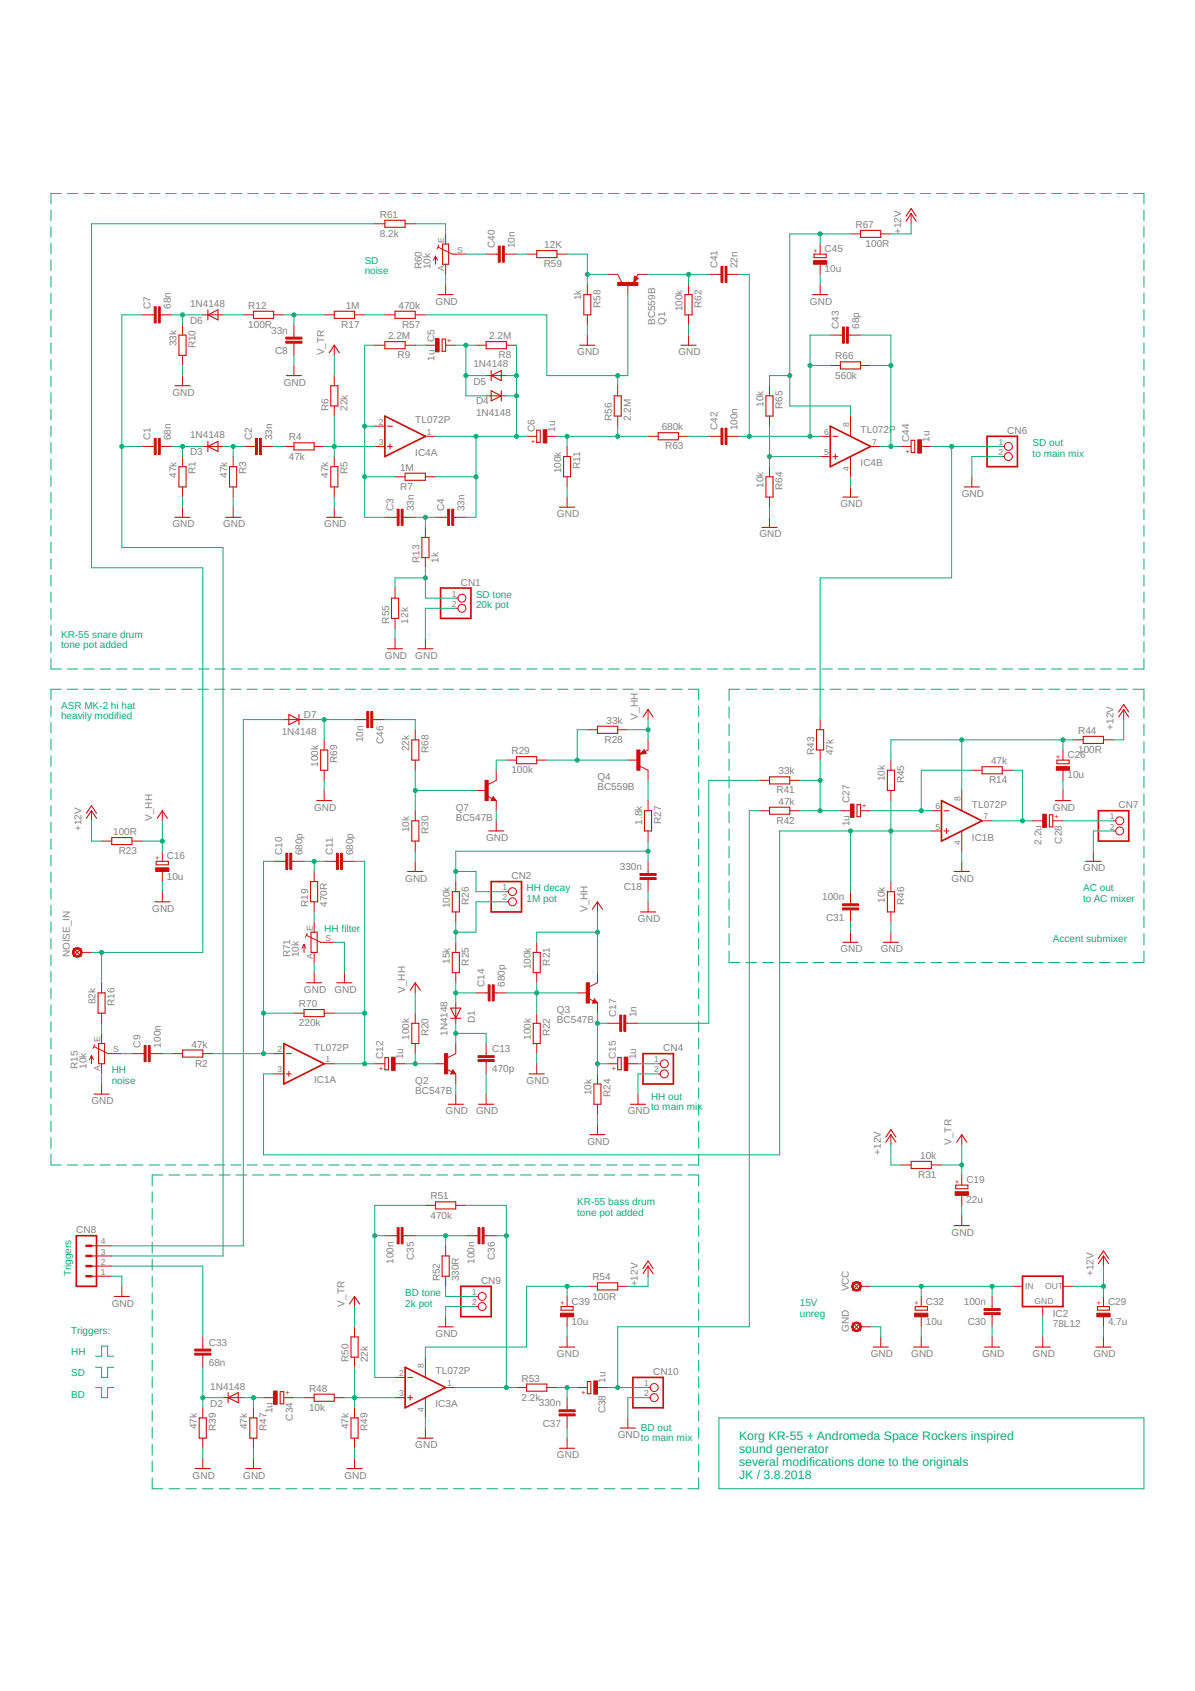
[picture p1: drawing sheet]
<svg xmlns="http://www.w3.org/2000/svg" width="210mm" height="297mm" viewBox="0 0 210 297" stroke-linecap="round" stroke-linejoin="round" font-family="sans-serif">
<defs><g id="words">
<g font-size="2.2" fill="#0dab76">
<text x="129.8" y="252.9">Korg KR-55 + Andromeda Space Rockers inspired</text>
<text x="129.8" y="255.2">sound generator</text>
<text x="129.8" y="257.5">several modifications done to the originals</text>
<text x="129.8" y="259.7">JK / 3.8.2018</text>
</g>
<g font-size="1.8" fill="#808080">
<text x="66.7" y="41.6">8.2k</text>
<text x="66.7" y="38.3">R61</text>
<text x="150.3" y="40">R67</text>
<text x="158.3" y="41.1" transform="rotate(-90 158.3 41.1)">+12V</text>
<text x="74.1" y="47.3" transform="rotate(-90 74.1 47.3)">R60</text>
<text x="75.6" y="47.3" transform="rotate(-90 75.6 47.3)">10k</text>
<text x="86.9" y="43.6" transform="rotate(-90 86.9 43.6)">C40</text>
<text x="90.5" y="43.6" transform="rotate(-90 90.5 43.6)">10n</text>
<text x="95.5" y="46.9">R59</text>
<text x="95.6" y="43.6">12K</text>
<text x="126" y="47.1" transform="rotate(-90 126 47.1)">C41</text>
<text x="129.6" y="47.1" transform="rotate(-90 129.6 47.1)">22n</text>
<text x="144.9" y="47.9">10u</text>
<text x="144.9" y="44.3">C45</text>
<text x="152.1" y="43.4">100R</text>
<text x="33.4" y="53.9">1N4148</text>
<text x="76.5" y="53.5">GND</text>
<text x="102.1" y="52.7" transform="rotate(-90 102.1 52.7)">1k</text>
<text x="142.3" y="53.5">GND</text>
<text x="26.5" y="54.2" transform="rotate(-90 26.5 54.2)">C7</text>
<text x="30" y="54.2" transform="rotate(-90 30 54.2)">68n</text>
<text x="33.4" y="56.9">D6</text>
<text x="43.6" y="57.6">100R</text>
<text x="43.6" y="54.3">R12</text>
<text x="47.6" y="58.6">33n</text>
<text x="60" y="57.6">R17</text>
<text x="60.7" y="54.2">1M</text>
<text x="68.2" y="59.6">2.2M</text>
<text x="70" y="54.2">470k</text>
<text x="70.6" y="57.6">R57</text>
<text x="85.9" y="59.6">2.2M</text>
<text x="105.5" y="54.1" transform="rotate(-90 105.5 54.1)">R58</text>
<text x="115.1" y="57.1" transform="rotate(-90 115.1 57.1)">BC559B</text>
<text x="116.9" y="57.1" transform="rotate(-90 116.9 57.1)">Q1</text>
<text x="119.9" y="54.7" transform="rotate(-90 119.9 54.7)">100k</text>
<text x="123.2" y="54.1" transform="rotate(-90 123.2 54.1)">R62</text>
<text x="147.3" y="57.8" transform="rotate(-90 147.3 57.8)">C43</text>
<text x="150.9" y="57.8" transform="rotate(-90 150.9 57.8)">68p</text>
<text x="31" y="60.8" transform="rotate(-90 31 60.8)">33k</text>
<text x="34.4" y="61.2" transform="rotate(-90 34.4 61.2)">R10</text>
<text x="48.3" y="62.2">C8</text>
<text x="56.9" y="62.4" transform="rotate(-90 56.9 62.4)">V_TR</text>
<text x="69.8" y="62.9">R9</text>
<text x="76.3" y="63.4" transform="rotate(-90 76.3 63.4)">1u</text>
<text x="76.3" y="60.1" transform="rotate(-90 76.3 60.1)">C5</text>
<text x="83.2" y="64.5">1N4148</text>
<text x="87.6" y="62.9">R8</text>
<text x="101.4" y="62.4">GND</text>
<text x="119.2" y="62.4">GND</text>
<text x="146.7" y="63.1">R66</text>
<text x="30.3" y="69.5">GND</text>
<text x="49.8" y="67.7">GND</text>
<text x="83.1" y="67.6">D5</text>
<text x="83.6" y="71">D4</text>
<text x="134.1" y="71.5" transform="rotate(-90 134.1 71.5)">10k</text>
<text x="137.5" y="71.9" transform="rotate(-90 137.5 71.9)">R65</text>
<text x="146.7" y="66.5">560k</text>
<text x="26.5" y="77.3" transform="rotate(-90 26.5 77.3)">C1</text>
<text x="30" y="77.3" transform="rotate(-90 30 77.3)">68n</text>
<text x="33.4" y="77">1N4148</text>
<text x="44.2" y="77.3" transform="rotate(-90 44.2 77.3)">C2</text>
<text x="47.8" y="77.3" transform="rotate(-90 47.8 77.3)">33n</text>
<text x="50.7" y="77.4">R4</text>
<text x="57.7" y="72.2" transform="rotate(-90 57.7 72.2)">R6</text>
<text x="61" y="72.2" transform="rotate(-90 61 72.2)">22k</text>
<text x="72.9" y="74.3">TL072P</text>
<text x="83.6" y="73.1">1N4148</text>
<text x="93.9" y="75.8" transform="rotate(-90 93.9 75.8)">C6</text>
<text x="97.5" y="75.8" transform="rotate(-90 97.5 75.8)">1u</text>
<text x="107.5" y="74" transform="rotate(-90 107.5 74)">R56</text>
<text x="110.8" y="74" transform="rotate(-90 110.8 74)">2.2M</text>
<text x="116.2" y="75.6">680k</text>
<text x="126" y="75.6" transform="rotate(-90 126 75.6)">C42</text>
<text x="129.6" y="75.6" transform="rotate(-90 129.6 75.6)">100n</text>
<text x="151.2" y="76.1">TL072P</text>
<text x="159.7" y="77.6" transform="rotate(-90 159.7 77.6)">C44</text>
<text x="163.3" y="77.6" transform="rotate(-90 163.3 77.6)">1u</text>
<text x="176.9" y="76.2">CN6</text>
<text x="31" y="83.9" transform="rotate(-90 31 83.9)">47k</text>
<text x="33.4" y="80">D3</text>
<text x="34.4" y="83.3" transform="rotate(-90 34.4 83.3)">R1</text>
<text x="39.9" y="83.9" transform="rotate(-90 39.9 83.9)">47k</text>
<text x="43.2" y="83.3" transform="rotate(-90 43.2 83.3)">R3</text>
<text x="50.7" y="80.7">47k</text>
<text x="57.7" y="83.9" transform="rotate(-90 57.7 83.9)">47k</text>
<text x="61" y="83.3" transform="rotate(-90 61 83.3)">R5</text>
<text x="70.3" y="82.7">1M</text>
<text x="72.9" y="80.1">IC4A</text>
<text x="98.5" y="83.1" transform="rotate(-90 98.5 83.1)">100k</text>
<text x="101.9" y="82.4" transform="rotate(-90 101.9 82.4)">R11</text>
<text x="116.8" y="78.9">R63</text>
<text x="151.2" y="81.9">IC4B</text>
<text x="69.1" y="89.8" transform="rotate(-90 69.1 89.8)">C3</text>
<text x="70.3" y="86">R7</text>
<text x="72.7" y="89.8" transform="rotate(-90 72.7 89.8)">33n</text>
<text x="78" y="89.8" transform="rotate(-90 78 89.8)">C4</text>
<text x="81.6" y="89.8" transform="rotate(-90 81.6 89.8)">33n</text>
<text x="134.1" y="85.7" transform="rotate(-90 134.1 85.7)">10k</text>
<text x="137.5" y="86.1" transform="rotate(-90 137.5 86.1)">R64</text>
<text x="147.6" y="89.1">GND</text>
<text x="168.9" y="87.3">GND</text>
<text x="30.3" y="92.6">GND</text>
<text x="39.2" y="92.6">GND</text>
<text x="56.9" y="92.6">GND</text>
<text x="97.8" y="90.9">GND</text>
<text x="133.4" y="94.4">GND</text>
<text x="73.7" y="98.9" transform="rotate(-90 73.7 98.9)">R13</text>
<text x="77" y="98.9" transform="rotate(-90 77 98.9)">1k</text>
<text x="80.9" y="102.9">CN1</text>
<text x="68.3" y="109.5" transform="rotate(-90 68.3 109.5)">R55</text>
<text x="71.7" y="109.5" transform="rotate(-90 71.7 109.5)">12k</text>
<text x="67.6" y="115.7">GND</text>
<text x="72.9" y="115.7">GND</text>
<text x="49.5" y="129.1">1N4148</text>
<text x="53.4" y="126.1">D7</text>
<text x="63.8" y="130.4" transform="rotate(-90 63.8 130.4)">10n</text>
<text x="67.4" y="130.7" transform="rotate(-90 67.4 130.7)">C46</text>
<text x="71.9" y="131.9" transform="rotate(-90 71.9 131.9)">22k</text>
<text x="106.2" y="130.5">R28</text>
<text x="106.5" y="127.1">33k</text>
<text x="112.1" y="126.4" transform="rotate(-90 112.1 126.4)">V_HH</text>
<text x="189.4" y="128.9">R44</text>
<text x="195.6" y="128.2" transform="rotate(-90 195.6 128.2)">+12V</text>
<text x="55.9" y="134.7" transform="rotate(-90 55.9 134.7)">100k</text>
<text x="59.2" y="134.1" transform="rotate(-90 59.2 134.1)">R69</text>
<text x="75.2" y="132.3" transform="rotate(-90 75.2 132.3)">R68</text>
<text x="89.8" y="135.8">100k</text>
<text x="89.8" y="132.5">R29</text>
<text x="104.9" y="137.1">Q4</text>
<text x="136.7" y="136">33k</text>
<text x="143" y="132.6" transform="rotate(-90 143 132.6)">R43</text>
<text x="146.4" y="132.6" transform="rotate(-90 146.4 132.6)">47k</text>
<text x="155.4" y="137.3" transform="rotate(-90 155.4 137.3)">10k</text>
<text x="158.8" y="137.6" transform="rotate(-90 158.8 137.6)">R45</text>
<text x="173.7" y="137.6">R14</text>
<text x="174.1" y="134.2">47k</text>
<text x="187.5" y="136.7">10u</text>
<text x="187.5" y="133.2">C26</text>
<text x="189.4" y="132.3">100R</text>
<text x="55.2" y="142.4">GND</text>
<text x="80.1" y="142.4">Q7</text>
<text x="104.9" y="138.9">BC559B</text>
<text x="136.4" y="139.4">R41</text>
<text x="136.7" y="141.3">47k</text>
<text x="149.2" y="141.1" transform="rotate(-90 149.2 141.1)">C27</text>
<text x="170.7" y="141.9">TL072P</text>
<text x="184.9" y="142.4">GND</text>
<text x="196.5" y="142">CN7</text>
<text x="14.3" y="146" transform="rotate(-90 14.3 146)">+12V</text>
<text x="19.9" y="146.7">100R</text>
<text x="26.7" y="144.2" transform="rotate(-90 26.7 144.2)">V_HH</text>
<text x="71.9" y="146.2" transform="rotate(-90 71.9 146.2)">10k</text>
<text x="75.2" y="146.5" transform="rotate(-90 75.2 146.5)">R30</text>
<text x="80.1" y="144.2">BC547B</text>
<text x="85.4" y="147.7">GND</text>
<text x="112.8" y="144.9" transform="rotate(-90 112.8 144.9)">1.8k</text>
<text x="116.1" y="144.7" transform="rotate(-90 116.1 144.7)">R27</text>
<text x="136.4" y="144.7">R42</text>
<text x="149.2" y="145.2" transform="rotate(-90 149.2 145.2)">1u</text>
<text x="170.7" y="147.7">IC1B</text>
<text x="183" y="148.4" transform="rotate(-90 183 148.4)">2.2u</text>
<text x="186.5" y="148.2" transform="rotate(-90 186.5 148.2)">C28</text>
<text x="20.8" y="150">R23</text>
<text x="29.3" y="154.5">10u</text>
<text x="29.3" y="151">C16</text>
<text x="49.6" y="150.2" transform="rotate(-90 49.6 150.2)">C10</text>
<text x="53.1" y="150.2" transform="rotate(-90 53.1 150.2)">680p</text>
<text x="58.5" y="150.2" transform="rotate(-90 58.5 150.2)">C11</text>
<text x="62" y="150.2" transform="rotate(-90 62 150.2)">680p</text>
<text x="71.2" y="154.9">GND</text>
<text x="89.8" y="154.4">CN2</text>
<text x="108.9" y="152.8">330n</text>
<text x="167.2" y="154.9">GND</text>
<text x="190.3" y="153.1">GND</text>
<text x="26.7" y="160.2">GND</text>
<text x="54.1" y="159.3" transform="rotate(-90 54.1 159.3)">R19</text>
<text x="57.5" y="159.3" transform="rotate(-90 57.5 159.3)">470R</text>
<text x="79" y="159.6" transform="rotate(-90 79 159.6)">100k</text>
<text x="82.4" y="159" transform="rotate(-90 82.4 159)">R26</text>
<text x="103.2" y="160.2" transform="rotate(-90 103.2 160.2)">V_HH</text>
<text x="109.5" y="156.4">C18</text>
<text x="112.1" y="162">GND</text>
<text x="144.4" y="158.1">100n</text>
<text x="145.1" y="161.7">C31</text>
<text x="155.4" y="158.6" transform="rotate(-90 155.4 158.6)">10k</text>
<text x="158.8" y="159" transform="rotate(-90 158.8 159)">R46</text>
<text x="147.6" y="167.3">GND</text>
<text x="154.7" y="167.3">GND</text>
<text x="12.2" y="168.2" transform="rotate(-90 12.2 168.2)">NOISE_IN</text>
<text x="51" y="168.2" transform="rotate(-90 51 168.2)">R71</text>
<text x="52.5" y="168.2" transform="rotate(-90 52.5 168.2)">10k</text>
<text x="79" y="169.3" transform="rotate(-90 79 169.3)">15k</text>
<text x="82.4" y="169.6" transform="rotate(-90 82.4 169.6)">R25</text>
<text x="85.1" y="173.3" transform="rotate(-90 85.1 173.3)">C14</text>
<text x="88.7" y="173.3" transform="rotate(-90 88.7 173.3)">680p</text>
<text x="93.2" y="170.2" transform="rotate(-90 93.2 170.2)">100k</text>
<text x="96.6" y="169.6" transform="rotate(-90 96.6 169.6)">R21</text>
<text x="16.8" y="176.4" transform="rotate(-90 16.8 176.4)">82k</text>
<text x="20.1" y="176.7" transform="rotate(-90 20.1 176.7)">R16</text>
<text x="52.5" y="176.9">R70</text>
<text x="53.4" y="174.4">GND</text>
<text x="58.7" y="174.4">GND</text>
<text x="71.2" y="174.4" transform="rotate(-90 71.2 174.4)">V_HH</text>
<text x="83.4" y="179.7" transform="rotate(-90 83.4 179.7)">D1</text>
<text x="97.8" y="179.7">BC547B</text>
<text x="97.8" y="178">Q3</text>
<text x="108.2" y="178.7" transform="rotate(-90 108.2 178.7)">C17</text>
<text x="111.8" y="178.7" transform="rotate(-90 111.8 178.7)">1n</text>
<text x="24.7" y="184" transform="rotate(-90 24.7 184)">C9</text>
<text x="28.2" y="184" transform="rotate(-90 28.2 184)">100n</text>
<text x="33.6" y="184">47k</text>
<text x="52.5" y="180.3">220k</text>
<text x="55.2" y="184.5">TL072P</text>
<text x="71.9" y="182.7" transform="rotate(-90 71.9 182.7)">100k</text>
<text x="75.2" y="182.1" transform="rotate(-90 75.2 182.1)">R20</text>
<text x="78.6" y="182" transform="rotate(-90 78.6 182)">1N4148</text>
<text x="86.5" y="184.8">C13</text>
<text x="93.2" y="182.7" transform="rotate(-90 93.2 182.7)">100k</text>
<text x="96.6" y="182.1" transform="rotate(-90 96.6 182.1)">R22</text>
<text x="116.5" y="184.6">CN4</text>
<text x="13.7" y="187.7" transform="rotate(-90 13.7 187.7)">R15</text>
<text x="15.2" y="187.7" transform="rotate(-90 15.2 187.7)">10k</text>
<text x="34.3" y="187.4">R2</text>
<text x="55.2" y="190.3">IC1A</text>
<text x="67.3" y="186.1" transform="rotate(-90 67.3 186.1)">C12</text>
<text x="70.8" y="186.1" transform="rotate(-90 70.8 186.1)">1u</text>
<text x="72.9" y="190.4">Q2</text>
<text x="86.5" y="188.4">470p</text>
<text x="92.5" y="190.4">GND</text>
<text x="108.2" y="186.1" transform="rotate(-90 108.2 186.1)">C15</text>
<text x="111.7" y="186.1" transform="rotate(-90 111.7 186.1)">1u</text>
<text x="16.1" y="194">GND</text>
<text x="72.9" y="192.2">BC547B</text>
<text x="78.3" y="195.7">GND</text>
<text x="83.6" y="195.7">GND</text>
<text x="103.9" y="192.4" transform="rotate(-90 103.9 192.4)">10k</text>
<text x="107.2" y="192.7" transform="rotate(-90 107.2 192.7)">R24</text>
<text x="110.3" y="195.7">GND</text>
<text x="103.2" y="201.1">GND</text>
<text x="154.7" y="202.9" transform="rotate(-90 154.7 202.9)">+12V</text>
<text x="161.6" y="203.6">10k</text>
<text x="167.2" y="201.1" transform="rotate(-90 167.2 201.1)">V_TR</text>
<text x="161.3" y="206.9">R31</text>
<text x="169.7" y="207.8">C19</text>
<text x="75.6" y="214.1">470k</text>
<text x="75.6" y="210.7">R51</text>
<text x="169.7" y="211.4">22u</text>
<text x="13.4" y="216.5">CN8</text>
<text x="72.7" y="221.4" transform="rotate(-90 72.7 221.4)">C35</text>
<text x="86.9" y="221.4" transform="rotate(-90 86.9 221.4)">C36</text>
<text x="167.2" y="217.1">GND</text>
<text x="69.1" y="222" transform="rotate(-90 69.1 222)">100n</text>
<text x="77.2" y="225.1" transform="rotate(-90 77.2 225.1)">R52</text>
<text x="80.6" y="225.1" transform="rotate(-90 80.6 225.1)">330R</text>
<text x="83.4" y="222" transform="rotate(-90 83.4 222)">100n</text>
<text x="84.5" y="225.5">CN9</text>
<text x="104.1" y="224.9">R54</text>
<text x="112.1" y="226" transform="rotate(-90 112.1 226)">+12V</text>
<text x="149.1" y="226.8" transform="rotate(-90 149.1 226.8)">VCC</text>
<text x="192" y="224.2" transform="rotate(-90 192 224.2)">+12V</text>
<text x="19.6" y="229.5">GND</text>
<text x="60.5" y="229.5" transform="rotate(-90 60.5 229.5)">V_TR</text>
<text x="100.4" y="232.7">10u</text>
<text x="100.4" y="229.2">C39</text>
<text x="104.1" y="228.3">100R</text>
<text x="149.1" y="234" transform="rotate(-90 149.1 234)">GND</text>
<text x="162.6" y="232.7">10u</text>
<text x="162.6" y="229.2">C32</text>
<text x="169.3" y="229.3">100n</text>
<text x="170" y="232.8">C30</text>
<text x="184.9" y="233.1">78L12</text>
<text x="184.9" y="231.3">IC2</text>
<text x="194.6" y="232.7">4.7u</text>
<text x="194.6" y="229.2">C29</text>
<text x="36.7" y="239.9">68n</text>
<text x="36.7" y="236.4">C33</text>
<text x="61.2" y="239.3" transform="rotate(-90 61.2 239.3)">R50</text>
<text x="64.6" y="239.3" transform="rotate(-90 64.6 239.3)">22k</text>
<text x="76.5" y="234.8">GND</text>
<text x="97.8" y="238.4">GND</text>
<text x="152.9" y="238.4">GND</text>
<text x="160" y="238.4">GND</text>
<text x="172.5" y="238.4">GND</text>
<text x="181.4" y="238.4">GND</text>
<text x="192" y="238.4">GND</text>
<text x="36.9" y="244.1">1N4148</text>
<text x="54.3" y="244.5">R48</text>
<text x="76.5" y="241.4">TL072P</text>
<text x="91.6" y="242.7">R53</text>
<text x="106.4" y="242.9" transform="rotate(-90 106.4 242.9)">1u</text>
<text x="114.7" y="241.5">CN10</text>
<text x="34.6" y="251" transform="rotate(-90 34.6 251)">47k</text>
<text x="36.9" y="247.1">D2</text>
<text x="37.9" y="251.4" transform="rotate(-90 37.9 251.4)">R39</text>
<text x="43.4" y="251" transform="rotate(-90 43.4 251)">47k</text>
<text x="46.8" y="251.4" transform="rotate(-90 46.8 251.4)">R47</text>
<text x="47.9" y="248.3" transform="rotate(-90 47.9 248.3)">1u</text>
<text x="51.4" y="249.5" transform="rotate(-90 51.4 249.5)">C34</text>
<text x="54.3" y="247.8">10k</text>
<text x="61.2" y="251" transform="rotate(-90 61.2 251)">47k</text>
<text x="64.6" y="251.4" transform="rotate(-90 64.6 251.4)">R49</text>
<text x="76.5" y="247.2">IC3A</text>
<text x="91.6" y="246">2.2k</text>
<text x="94.6" y="247">330n</text>
<text x="95.3" y="250.6">C37</text>
<text x="106.4" y="248.3" transform="rotate(-90 106.4 248.3)">C38</text>
<text x="72.9" y="254.4">GND</text>
<text x="97.8" y="256.2">GND</text>
<text x="108.5" y="252.6">GND</text>
<text x="33.8" y="259.7">GND</text>
<text x="42.7" y="259.7">GND</text>
<text x="60.5" y="259.7">GND</text>
</g>
<g font-size="1.8" fill="#0dab76">
<text x="64.1" y="46.3">SD</text>
<text x="64.1" y="48.2">noise</text>
<text x="181.4" y="78.3">SD out</text>
<text x="181.4" y="80.2">to main mix</text>
<text x="83.6" y="105">SD tone</text>
<text x="83.6" y="106.9">20k pot</text>
<text x="10.7" y="112">KR-55 snare drum</text>
<text x="10.7" y="113.9">tone pot added</text>
<text x="10.7" y="124.5">ASR MK-2 hi hat</text>
<text x="10.7" y="126.3">heavily modified</text>
<text x="92.5" y="156.5">HH decay</text>
<text x="92.5" y="158.4">1M pot</text>
<text x="190.3" y="156.5">AC out</text>
<text x="190.3" y="158.4">to AC mixer</text>
<text x="56.9" y="163.7">HH filter</text>
<text x="184.9" y="165.5">Accent submixer</text>
<text x="19.6" y="188.5">HH</text>
<text x="19.6" y="190.4">noise</text>
<text x="114.4" y="193.2">HH out</text>
<text x="114.4" y="195">to main mix</text>
<text x="101.4" y="211.7">KR-55 bass drum</text>
<text x="101.4" y="213.5">tone pot added</text>
<text x="12.5" y="224.2" transform="rotate(-90 12.5 224.2)">Triggers</text>
<text x="71.2" y="227.7">BD tone</text>
<text x="71.2" y="229.5">2k pot</text>
<text x="140.5" y="229.4">15V</text>
<text x="140.5" y="231.3">unreg</text>
<text x="12.5" y="234.3">Triggers:</text>
<text x="12.5" y="238.1">HH</text>
<text x="12.5" y="241.8">SD</text>
<text x="12.5" y="245.5">BD</text>
<text x="112.6" y="251.3">BD out</text>
<text x="112.6" y="253.2">to main mix</text>
</g>
<g font-size="1.5" fill="#808080">
<text x="78" y="47.7" transform="rotate(-90 78 47.7)">A</text>
<text x="78" y="42.6" transform="rotate(-90 78 42.6)">E</text>
<text x="80.3" y="44.4">S</text>
<text x="66.5" y="74.6">2</text>
<text x="75" y="76.4">1</text>
<text x="144.8" y="76.4">6</text>
<text x="149.1" y="75" transform="rotate(-90 149.1 75)">8</text>
<text x="66.5" y="78.2">3</text>
<text x="144.8" y="79.9">5</text>
<text x="149.1" y="82.7" transform="rotate(-90 149.1 82.7)">4</text>
<text x="153.2" y="78.2">7</text>
<text x="175.4" y="78.2">1</text>
<text x="175.4" y="79.9">2</text>
<text x="79.4" y="104.8">1</text>
<text x="79.4" y="106.6">2</text>
<text x="164.3" y="142.2">6</text>
<text x="168.7" y="140.8" transform="rotate(-90 168.7 140.8)">8</text>
<text x="172.7" y="143.9">7</text>
<text x="194.9" y="143.9">1</text>
<text x="164.3" y="145.7">5</text>
<text x="168.7" y="148.4" transform="rotate(-90 168.7 148.4)">4</text>
<text x="194.9" y="145.7">2</text>
<text x="88.3" y="156.4">1</text>
<text x="88.3" y="158.2">2</text>
<text x="54.9" y="163.5" transform="rotate(-90 54.9 163.5)">E</text>
<text x="57.2" y="165.3">S</text>
<text x="54.9" y="168.5" transform="rotate(-90 54.9 168.5)">A</text>
<text x="17.6" y="183" transform="rotate(-90 17.6 183)">E</text>
<text x="19.9" y="184.8">S</text>
<text x="48.8" y="184.8">2</text>
<text x="17.6" y="188.1" transform="rotate(-90 17.6 188.1)">A</text>
<text x="48.8" y="188.4">3</text>
<text x="57.2" y="186.6">1</text>
<text x="114.9" y="186.6">1</text>
<text x="114.9" y="188.4">2</text>
<text x="17.7" y="220.4">3</text>
<text x="17.7" y="218.6">4</text>
<text x="17.7" y="223.9">1</text>
<text x="17.7" y="222.2">2</text>
<text x="82.9" y="227.5">1</text>
<text x="180" y="226.4">IN</text>
<text x="183.6" y="226.4">OUT</text>
<text x="82.9" y="229.3">2</text>
<text x="181.7" y="229">GND</text>
<text x="70.1" y="241.7">2</text>
<text x="70.1" y="245.3">3</text>
<text x="74.5" y="240.3" transform="rotate(-90 74.5 240.3)">8</text>
<text x="78.5" y="243.5">1</text>
<text x="113.1" y="243.5">1</text>
<text x="113.1" y="245.3">2</text>
<text x="74.5" y="248" transform="rotate(-90 74.5 248)">4</text>
</g>
<g font-size="1.2" fill="#c90d0c">
<text x="143.6" y="44.4" transform="rotate(-90 143.6 44.4)">+</text>
<text x="78.6" y="60.2">+</text>
<text x="93.3" y="77.9">+</text>
<text x="159" y="79.7">+</text>
<text x="186.3" y="133.2" transform="rotate(-90 186.3 133.2)">+</text>
<text x="151.4" y="142">+</text>
<text x="185.2" y="143.8">+</text>
<text x="28.1" y="151" transform="rotate(-90 28.1 151)">+</text>
<text x="66.6" y="188.2">+</text>
<text x="107.5" y="188.2">+</text>
<text x="168.5" y="207.9" transform="rotate(-90 168.5 207.9)">+</text>
<text x="99.2" y="229.2" transform="rotate(-90 99.2 229.2)">+</text>
<text x="161.4" y="229.2" transform="rotate(-90 161.4 229.2)">+</text>
<text x="193.4" y="229.2" transform="rotate(-90 193.4 229.2)">+</text>
<text x="50.1" y="245.1">+</text>
<text x="102.2" y="245">+</text>
</g>
</g></defs>
<g fill="none" stroke="#c90d0c" stroke-width=".19">
<path d="M67.6 38.7h3.6v1.2h-3.6zM159.2 38.9l.8-1.4 .9 1.4M159.2 38l.8-1.4 .9 1.4M31.4 58.9h1.3v3.5h-1.3zM36.5 54.4v1.8M36.5 55.3l1.8-.9v1.8zM44.5 54.7h3.6v1.2h-3.6zM58.7 54.7h3.6v1.2h-3.6zM69.4 54.7h3.5v1.2h-3.5zM76.9 51.8h2.7M77.7 59.6h.6v2.1h-.6zM77.7 42.9h1.1v3.5h-1.1z"/>
<path d="M94.3 44h3.5v1.3h-3.5zM102.6 51.8h1.2v3.5h-1.2zM111.5 48.6l.5 .3-.6 .5 .1-.7 .3 .2-.2 .3v-.3M120.3 51.8h1.3v3.5h-1.3zM142.7 51.8h2.7M143 44.6h2.1v.7h-2.1zM151.2 40.5h3.5v1.2h-3.5zM30.7 67.8h2.7M36.5 78.4l1.8-.9v1.8zM36.5 77.5v1.8M50.3 66h2.7M51.6 77.8h3.6v1.2h-3.6z"/>
<path d="M57.8 62l.9-1.4 .9 1.4M58.1 67.8h1.3v3.5h-1.3zM67.6 60h3.6v1.3h-3.6zM85.4 60h3.5v1.3h-3.5zM86.3 68.6l1.8 .9-1.8 .9zM86.3 66l1.8-.9v1.8zM86.3 65.1v1.8M88.1 68.6v1.8M94.3 75.6h.6v2.1h-.6zM101.8 60.6h2.7M107.9 69.5h1.2v3.6h-1.2zM115.6 76h3.6v1.3h-3.6z"/>
<path d="M119.6 60.6h2.7M134.5 69.5h1.3v3.6h-1.3zM147.6 63.6h3.6v1.2h-3.6zM160 77.3h.7v2.2h-.7zM30.7 90.9h2.7M31.4 82h1.3v3.5h-1.3zM39.6 90.9h2.7M40.3 82h1.3v3.5h-1.3zM57.4 90.9h2.6M58.1 82h1.3v3.5h-1.3zM71.2 83.1h3.5v1.3h-3.5zM74.1 94.4h1.3v3.6h-1.3z"/>
<path d="M98.3 89.1h2.6M99 80.2h1.2v3.6h-1.2zM133.8 92.6h2.7M134.5 83.8h1.3v3.5h-1.3zM148.1 87.3h2.6M169.4 85.5h2.6M68.1 114h2.6M68.8 105.1h1.2v3.5h-1.2zM73.4 114h2.7M50.7 125.5l1.8 .9-1.8 .9zM52.5 125.5v1.8M56.3 131.7h1.3v3.6h-1.3z"/>
<path d="M72.3 130h1.3v3.5h-1.3zM90.7 132.9h3.6v1.3h-3.6zM104.9 127.6h3.6v1.2h-3.6zM112.9 126l.9-1.4 .9 1.4M113.1 132.2h-.2l.2-.2 .2 .3-.7 .1 .5-.6 .3 .5M135.2 136.5h3.5v1.2h-3.5zM143.4 128.2h1.3v3.5h-1.3zM155.9 135.3h1.2v3.6h-1.2zM172.5 134.7h3.5v1.2h-3.5zM185.7 133.5h2.1v.7h-2.1zM190.3 129.3h3.5v1.3h-3.5zM196.5 126l.9-1.4 .9 1.4"/>
<path d="M196.5 125.1l.9-1.4 .9 1.4M15.2 143.7l.9-1.3 .9 1.3M15.2 142.9l.9-1.4 .9 1.4M19.6 147.1h3.6v1.3h-3.6zM27.2 158.4h2.6M27.4 151.3h2.2v.6h-2.2zM27.6 143.7l.9-1.3 .9 1.3M54.5 154.9h1.3v3.5h-1.3zM55.6 140.6h2.7M71.6 153.1h2.7M72.3 144.2h1.3v3.5h-1.3zM79.4 156.6h1.3v3.6h-1.3z"/>
<path d="M85.8 146h2.7M86.6 140.3l.1 .2h-.2l.1-.4 .4 .4h-.5M104.1 159.7l.8-1.3 .9 1.3M113.2 142.4h1.2v3.6h-1.2zM135.2 141.8h3.5v1.2h-3.5zM150.5 141.4h.7v2.1h-.7zM155.9 156.6h1.2v3.6h-1.2zM167.6 153.1h2.7M184.3 143.1h.6v2.1h-.6zM185.4 140.6h2.6M190.7 151.3h2.7M12.9 166.6l1.4 1.4"/>
<path d="M14.3 166.6l-1.4 1.4M17.2 174.4h1.3v3.6h-1.3zM53.4 177.3h3.5v1.3h-3.5zM53.8 172.6h2.7M54.6 163.7h1.1v3.6h-1.1zM59.2 172.6h2.6M72.1 174l.8-1.4 .9 1.4M72.3 179.7h1.3v3.6h-1.3zM79.2 177.1h1.7l-.8 1.8zM79.2 178.9h1.7M79.4 167.3h1.3v3.6h-1.3zM93.7 167.3h1.2v3.6h-1.2z"/>
<path d="M93.7 179.7h1.2v3.6h-1.2zM104.4 175.8l.1 .2h-.3l.2-.3 .4 .4h-.6M112.5 160.2h2.7M148.1 165.5h2.6M155.2 165.5h2.6M16.5 192.2h2.7M17.3 183.3h1.1v3.6h-1.1zM32.1 184.4h3.5v1.3h-3.5zM67.6 185.8h.6v2.1h-.6zM78.7 194h2.7M79.5 188.3l.1 .1h-.2l.1-.3 .4 .4h-.5M84.1 194h2.6"/>
<path d="M92.9 188.6h2.7M103.6 199.3h2.7M104.3 190.4h1.3v3.6h-1.3zM108.5 185.8h.6v2.1h-.6zM110.7 194h2.7M155.6 199.7l.9-1.3 .9 1.3M76.5 211.1h3.6v1.3h-3.6zM155.6 200.6l.9-1.3 .9 1.3M160 204h3.6v1.3h-3.6zM167.6 215.3h2.7M167.9 208.2h2.1v.6h-2.1zM168 200.6l.9-1.3 .9 1.3"/>
<path d="M20.1 227.7h2.6M61.4 229.1l.9-1.4 .9 1.4M61.7 234.8h1.2v3.6h-1.2zM76.9 233.1h2.7M77.7 220.6h1.2v3.6h-1.2zM98.3 236.6h2.6M98.6 229.5h2.1v.6h-2.1zM104.9 225.3h3.6v1.3h-3.6zM112.9 223.7l.9-1.3 .9 1.3M112.9 222.8l.9-1.3 .9 1.3M149.7 225.3l1.5 1.4M149.7 232.4l1.5 1.4"/>
<path d="M151.2 225.3l-1.5 1.4M151.2 232.4l-1.5 1.4M153.4 236.6h2.6M160.5 236.6h2.7M160.8 229.5h2.1v.6h-2.1zM172.9 236.6h2.7M181.8 236.6h2.7M192.5 236.6h2.7M192.8 229.5h2.1v.6h-2.1zM192.9 222l.9-1.4 .9 1.4M192.9 221.1l.9-1.4 .9 1.4M34.3 258h2.7"/>
<path d="M35 249.1h1.2v3.5h-1.2zM40.1 245.5l1.7-.9v1.8zM40.1 244.6v1.8M43.2 258h2.6M43.9 249.1h1.2v3.5h-1.2zM49.2 244.5h.6v2.1h-.6zM55.2 244.9h3.5v1.2h-3.5zM60.9 258h2.7M61.7 249.1h1.2v3.5h-1.2zM73.4 252.6h2.7M92.5 243.1h3.6v1.3h-3.6zM98.3 254.4h2.6"/>
<path d="M103.2 242.7h.6v2.1h-.6zM108.9 250.8h2.7"/>
</g>
<g fill="none" stroke="#c90d0c" stroke-width=".18">
<path d="M65.8 39.3h1.8M71.2 39.3h1.7M160 37.5v1.8M25 55.3h2.1M28.2 55.3h2.1M32.1 57.1v1.8M35.6 55.3h3.6M42.7 55.3h1.8M48.1 55.3h1.7M51.6 57.1v2.1M56.9 55.3h1.8M62.3 55.3h1.8"/>
<path d="M67.6 55.3h1.8M72.9 55.3h1.8M76.5 45v1.4M76.5 45l-.4 .7M76.5 45l.4 .7M77 43.4l2.4 1.2h2.4M77.1 43.1l-.3 .6M78.3 41.1v1.8M78.3 46.4v1.8M78.3 50v1.8M85.4 44.6h2.1M88.6 44.6h2.1"/>
<path d="M92.5 44.6h1.8M97.8 44.6h1.8M103.2 50v1.8M103.2 55.3v1.8M103.2 58.9v1.7M106.7 48.2h1.8l.7 1.4M110.3 50v1.8M111.4 48.5l.7 .4-.8 .7zM113.8 48.2h-1.7l-.3 .5M120.9 50v1.8M120.9 55.3v1.8M120.9 58.9v1.7"/>
<path d="M124.5 48.2h2.1M127.7 48.2h2.1M144.1 42.9v1.7M144.1 46.4v1.8M144.1 50v1.8M145.8 58.9h2.2M149 58.9h2.2M149.4 41.1h1.8M154.7 41.1h1.8M25 78.4h2.1M28.2 78.4h2.1M32.1 62.4v1.8"/>
<path d="M32.1 66v1.8M35.6 78.4h3.6M42.7 78.4h2.2M45.9 78.4h2.2M49.8 78.4h1.8M51.6 60.3v2.1M51.6 64.2v1.8M55.2 78.4h1.7M58.7 60.6v1.8M58.7 66v1.8M58.7 71.3v1.8M65.8 78.4h1.8"/>
<path d="M65.8 74.9h1.8M65.8 60.6h1.8M68.1 78.4h.8M68.1 74.9h.8M68.5 78v.9M71.2 60.6h1.7M74.7 76.6h1.8M74.7 60.6h1.8M78.3 60.6h1.8M83.6 60.6h1.8M85.4 69.5h3.5M85.4 66h3.5"/>
<path d="M88.9 60.6h1.8M92.5 76.6h1.8M96.1 76.6h1.7M99.6 78.4v1.8M108.5 67.8v1.7M108.5 73.1v1.8M113.8 76.6h1.8M119.2 76.6h1.7M124.5 76.6h2.1M127.7 76.6h2.1M135.2 67.8v1.7M135.2 73.1v1.8"/>
<path d="M144.1 76.6h1.7M145.8 64.2h1.8M146.3 76.6h.9M146.7 79.8v.8M149.4 73.1v3.5M151.2 64.2h1.7M152.9 78.4h1.8M158.3 78.4h1.7M161.8 78.4h1.8M176 78.4h.4M32.1 80.2v1.8M32.1 85.5v1.8"/>
<path d="M32.1 89.1v1.8M41 80.2v1.8M41 85.5v1.8M41 89.1v1.8M58.7 80.2v1.8M58.7 85.5v1.8M58.7 89.1v1.8M67.6 90.9h2.1M69.4 83.8h1.8M70.8 90.9h2.1M74.7 92.6v1.8M74.7 98v1.7"/>
<path d="M74.7 83.8h1.8M76.5 90.9h2.1M79.7 90.9h2.1M99.6 83.8v1.7M99.6 87.3v1.8M135.2 82v1.8M135.2 87.3v1.8M135.2 90.9v1.7M144.1 80.2h1.7M146.3 80.2h.9M149.4 80.2v3.6M149.4 85.5v1.8"/>
<path d="M170.7 83.8v1.7M176 80.2h.4M69.4 103.3v1.8M69.4 108.6v1.8M69.4 112.2v1.8M74.7 112.2v1.8M80.1 105.1h.4M80.1 106.8h.4M49.8 126.4h3.6M56.9 130v1.7M56.9 135.3v1.8M56.9 138.9v1.7"/>
<path d="M62.3 126.4h2.1M65.5 126.4h2.1M72.9 128.2v1.8M72.9 133.5v1.8M83.6 138.9h1.8M85.6 139.8l.9 .5M86.6 139.9l.6 .7h-.9zM87.2 135.3v1.8l-1.5 .7M88.9 133.5h1.8M94.3 133.5h1.8M103.2 128.2h1.7M108.5 128.2h1.8"/>
<path d="M110.3 133.5h1.8M112.4 134.6l1.4 .7v1.8M113.2 131.7l.3 .7-1.1 .1zM113.8 124.6v1.8M113.8 130v1.7l-.5 .3M133.4 137.1h1.8M138.7 137.1h1.8M144.1 126.4v1.8M144.1 131.7v1.8M156.5 133.5v1.8M156.5 138.9v1.7M168.9 138.9v3.5"/>
<path d="M170.7 135.3h1.8M176 135.3h1.8M186.7 131.7v1.8M186.7 135.3v1.8M186.7 138.9v1.7M188.5 130h1.8M193.8 130h1.8M197.4 124.6v1.8M16.1 142.4v1.8M17.8 147.7h1.8M23.2 147.7h1.8M28.5 142.4v1.8"/>
<path d="M28.5 149.5v1.8M28.5 153.1v1.8M28.5 156.6v1.8M48.1 151.3h2.1M51.3 151.3h2.1M55.2 153.1v1.8M55.2 158.4v1.8M56.9 151.3h2.2M60.2 151.3h2.1M72.9 142.4v1.8M72.9 147.7v1.8M72.9 151.3v1.8"/>
<path d="M80.1 154.9v1.7M87.2 140.6v1.8M87.2 144.2v1.8M88.9 156.6h.4M88.9 158.4h.4M104.9 158.4v1.8M113.8 140.6v1.8M113.8 146v1.7M113.8 151.3v2.1M113.8 154.5v2.1M113.8 158.4v1.8M133.4 142.4h1.8"/>
<path d="M138.7 142.4h1.8M147.6 142.4h1.8M149.4 156.6v2.2M149.4 159.8v2.2M151.2 142.4h1.7M156.5 154.9v1.7M163.6 146h1.8M163.6 142.4h1.8M165.8 146h.9M165.8 142.4h.9M166.3 145.5v.9M168.9 146v3.5"/>
<path d="M168.9 151.3v1.8M172.5 144.2h1.8M181.4 144.2h1.8M184.9 144.2h1.8M192 149.5v1.8M195.6 146h.4M195.6 144.2h.4M14.3 167.3h1.8M17.8 172.6v1.8M17.8 178v1.7M51.6 178h1.8M53.4 165.9v1.4"/>
<path d="M53.4 165.9l-.4 .7M53.4 165.9l.3 .7M53.8 164.3l2.5 1.2h2.4M54 164l-.3 .6M55.2 162v1.7M55.2 167.3v1.8M55.2 170.9v1.7M56.9 178h1.8M60.5 170.9v1.7M72.9 172.6v1.8M72.9 178v1.7M80.1 160.2v1.8"/>
<path d="M80.1 165.5v1.8M80.1 170.9v1.7M80.1 176.2v3.5M83.6 174.4h2.1M86.8 174.4h2.1M94.3 165.5v1.8M94.3 170.9v1.7M94.3 178v1.7M101.4 174.4h1.8M103.4 175.4l.8 .4M104.4 175.5l.5 .7h-.8zM104.9 170.9v1.7l-1.4 .7"/>
<path d="M104.9 176.2v1.8M106.7 179.7h2.2M109.9 179.7h2.2M149.4 163.7v1.8M156.5 160.2v1.8M156.5 163.7v1.8M16.1 185.4v1.5M16.1 185.4l-.4 .7M16.1 185.4l.3 .7M16.5 183.9l2.5 1.2h2.4M16.7 183.5l-.4 .7M17.8 181.5v1.8"/>
<path d="M17.8 186.9v1.7M17.8 190.4v1.8M23.2 185.1h2.1M26.4 185.1h2.1M30.3 185.1h1.8M35.6 185.1h1.8M48.1 188.6h1.7M48.1 185.1h1.7M50.3 188.6h.9M50.3 185.1h.9M50.7 188.2v.9M56.9 186.9h1.8"/>
<path d="M65.8 186.9h1.8M69.4 186.9h1.8M72.9 183.3v1.8M76.5 186.9h1.8M78.5 187.9l.9 .4M79.5 187.9l.6 .7h-.9zM80.1 183.3v1.8l-1.5 .7M80.1 188.6v1.8M80.1 192.2v1.8M85.4 183.3v2.1M85.4 186.5v2.1M85.4 192.2v1.8"/>
<path d="M94.3 183.3v1.8M94.3 186.9v1.7M104.9 188.6v1.8M104.9 194v1.7M104.9 197.5v1.8M106.7 186.9h1.8M110.3 186.9h1.8M112.1 192.2v1.8M115.6 188.6h.4M115.6 186.9h.4M156.5 199.3v1.8M168.9 199.3v1.8"/>
<path d="M16.1 218.8h3.5M67.6 217.1h2.1M70.8 217.1h2.1M74.7 211.7h1.8M78.3 218.8v1.8M80.1 211.7h1.7M81.8 217.1h2.2M85 217.1h2.2M158.3 204.6h1.7M163.6 204.6h1.8M168.9 206.4v1.8M168.9 210v1.7"/>
<path d="M168.9 213.5v1.8M16.1 224.2h3.5M16.1 222.4h3.5M16.1 220.6h3.5M21.4 226v1.7M35.6 234.8v2.2M35.6 238v2.2M62.3 227.7v1.8M62.3 233.1v1.7M62.3 238.4v1.8M74.7 238.4v3.6M78.3 224.2v1.8"/>
<path d="M78.3 231.3v1.8M83.6 227.7h.4M83.6 229.5h.4M99.6 227.7v1.8M99.6 231.3v1.8M99.6 234.8v1.8M103.2 226h1.7M108.5 226h1.8M113.8 222.4v1.8M151.2 226h1.7M151.2 233.1h1.7M154.7 234.8v1.8"/>
<path d="M161.8 227.7v1.8M161.8 231.3v1.8M161.8 234.8v1.8M174.3 227.7v2.2M174.3 230.9v2.2M174.3 234.8v1.8M177.8 226h1.8M183.2 229.5v1.8M183.2 234.8v1.8M186.7 226h1.8M193.8 220.6v1.8M193.8 227.7v1.8"/>
<path d="M193.8 231.3v1.8M193.8 234.8v1.8M35.6 247.3v1.8M35.6 252.6v1.8M35.6 256.2v1.8M39.2 245.5h3.5M44.5 247.3v1.8M44.5 252.6v1.8M44.5 256.2v1.8M46.3 245.5h1.8M49.8 245.5h1.8M53.4 245.5h1.8"/>
<path d="M58.7 245.5h1.8M62.3 247.3v1.8M62.3 252.6v1.8M62.3 256.2v1.8M69.4 245.5h1.8M69.4 242h1.8M71.6 245.5h.9M71.6 242h.9M72.1 245.1v.9M74.7 245.5v3.6M74.7 250.8v1.8M78.3 243.7h1.8"/>
<path d="M90.7 243.7h1.8M96.1 243.7h1.7M99.6 245.5v2.1M99.6 248.7v2.1M99.6 252.6v1.8M101.4 243.7h1.8M104.9 243.7h1.8M110.3 249.1v1.7M113.8 245.5h.4M113.8 243.7h.4"/>
<circle cx="177.1" cy="78.4" r=".7"/>
<circle cx="177.1" cy="80.2" r=".7"/>
<circle cx="81.1" cy="105.1" r=".7"/>
<circle cx="81.1" cy="106.8" r=".7"/>
<circle cx="90" cy="158.4" r=".7"/>
<circle cx="90" cy="156.6" r=".7"/>
<circle cx="196.7" cy="144.2" r=".7"/>
<circle cx="196.7" cy="146" r=".7"/>
<circle cx="116.7" cy="188.6" r=".7"/>
<circle cx="116.7" cy="186.9" r=".7"/>
<circle cx="84.7" cy="227.7" r=".7"/>
<circle cx="84.7" cy="229.5" r=".7"/>
<circle cx="114.9" cy="245.5" r=".7"/>
<circle cx="114.9" cy="243.7" r=".7"/>
</g>
<g fill="none" stroke="#c90d0c" stroke-width=".3">
<path d="M67.6 73.1l7.1 3.5-7.1 3.6zM145.8 74.9l7.1 3.5-7.1 3.6zM173.4 76.6h5.3v5.4h-5.3zM77.4 103.3h5.3v5.3h-5.3zM86.3 154.9h5.3v5.3h-5.3zM165.4 140.6l7.1 3.6-7.1 3.5zM192.9 142.4h5.4v5.3h-5.4zM49.8 183.3l7.1 3.6-7.1 3.5zM112.9 185.1h5.4v5.3h-5.4zM13.4 217.1h3.6v8.9h-3.6zM80.9 226h5.4v5.3h-5.4zM179.6 224.2h7.1v5.3h-7.1z"/>
<path d="M71.2 240.2l7.1 3.5-7.1 3.6zM111.2 242h5.3v5.3h-5.3z"/>
</g>
<g fill="#c90d0c" stroke="#c90d0c" stroke-width=".18">
<path d="M185.5 134.7h2.4v.6h-2.4z"/>
<path d="M149.4 141.2h.6v2.4h-.6z"/>
<path d="M183.2 143h.6v2.4h-.6z"/>
<path d="M192.7 230.7h2.3v.6h-2.3z"/>
<path d="M172.8 229.9h2.9v.3h-2.9z"/>
<path d="M172.8 230.6h2.9v.3h-2.9z"/>
<path d="M148 158.8h2.8v.3h-2.8z"/>
<path d="M148 159.5h2.8v.3h-2.8z"/>
<path d="M160.7 230.7h2.3v.6h-2.3z"/>
<path d="M34.2 237.7h2.8v.3h-2.8z"/>
<path d="M34.2 237h2.8v.3h-2.8z"/>
<path d="M48 244.3h.7v2.4h-.7z"/>
<path d="M69.8 215.6h.3v2.9h-.3z"/>
<path d="M70.5 215.6h.3v2.9h-.3z"/>
<path d="M84 215.6h.3v2.9h-.3z"/>
<path d="M84.7 215.6h.3v2.9h-.3z"/>
<path d="M98.2 247.6h2.8v.4h-2.8z"/>
<path d="M98.2 248.4h2.8v.3h-2.8z"/>
<path d="M104.3 242.6h.6v2.3h-.6z"/>
<path d="M98.4 230.7h2.4v.6h-2.4z"/>
<path d="M27.8 77h.4v2.8h-.4z"/>
<path d="M27.1 77h.3v2.8h-.3z"/>
<path d="M45.6 77h.3v2.8h-.3z"/>
<path d="M44.9 77h.3v2.8h-.3z"/>
<path d="M70.5 89.5h.3v2.8h-.3z"/>
<path d="M69.8 89.5h.3v2.8h-.3z"/>
<path d="M79.4 89.5h.3v2.8h-.3z"/>
<path d="M78.6 89.5h.4v2.8h-.4z"/>
<path d="M76.5 59.5h.6v2.3h-.6z"/>
<path d="M95.4 75.5h.7v2.3h-.7z"/>
<path d="M27.8 53.9h.4v2.8h-.4z"/>
<path d="M27.1 53.9h.3v2.8h-.3z"/>
<path d="M50.2 59.2h2.8v.4h-2.8z"/>
<path d="M50.2 59.9h2.8v.4h-2.8z"/>
<path d="M108.5 49.6h3.6v.6h-3.6z"/>
<path d="M88.2 43.2h.4v2.9h-.4z"/>
<path d="M87.5 43.2h.4v2.9h-.4z"/>
<path d="M127.4 46.8h.3v2.8h-.3z"/>
<path d="M126.6 46.8h.4v2.8h-.4z"/>
<path d="M127.4 75.2h.3v2.9h-.3z"/>
<path d="M126.6 75.2h.4v2.9h-.4z"/>
<path d="M148.7 57.4h.3v2.9h-.3z"/>
<path d="M148 57.4h.3v2.9h-.3z"/>
<path d="M161.2 77.3h.6v2.3h-.6z"/>
<path d="M142.9 45.8h2.3v.6h-2.3z"/>
<path d="M26 183.7h.4v2.8h-.4z"/>
<path d="M25.3 183.7h.4v2.8h-.4z"/>
<path d="M50.9 149.9h.3v2.8h-.3z"/>
<path d="M50.2 149.9h.3v2.8h-.3z"/>
<path d="M59.8 149.9h.3v2.8h-.3z"/>
<path d="M59.1 149.9h.3v2.8h-.3z"/>
<path d="M68.8 185.7h.6v2.3h-.6z"/>
<path d="M78.1 185.1h.5v3.5h-.5z"/>
<path d="M84 186.1h2.8v.4h-2.8z"/>
<path d="M84 185.4h2.8v.4h-2.8z"/>
<path d="M86.5 173h.3v2.8h-.3z"/>
<path d="M85.7 173h.4v2.8h-.4z"/>
<path d="M103 172.6h.5v3.6h-.5z"/>
<path d="M109.6 185.7h.7v2.3h-.7z"/>
<path d="M109.6 178.3h.3v2.9h-.3z"/>
<path d="M108.9 178.3h.3v2.9h-.3z"/>
<path d="M112.4 153.4h2.9v.4h-2.9z"/>
<path d="M112.4 154.2h2.9v.3h-2.9z"/>
<path d="M111.9 131.7h.5v3.6h-.5z"/>
<path d="M85.2 137.1h.5v3.5h-.5z"/>
<path d="M64.4 125h.4v2.8h-.4z"/>
<path d="M65.1 125h.4v2.8h-.4z"/>
<path d="M27.3 152.4h2.4v.7h-2.4z"/>
<path d="M167.8 209.3h2.3v.7h-2.3z"/>
</g>
<path d="M15.2 218.8h.9M15.2 220.6h.9M15.2 222.4h.9M15.2 224.2h.9" fill="none" stroke="#c90d0c" stroke-width=".44"/>
<g fill="#c90d0c" stroke="#c90d0c" stroke-width=".18">
<path d="M149.8 225.4a.85 .85 0 0 1 1.4 .1 .85 .85 0 0 1-.5 1.3 .85 .85 0 0 1-1.1-.8h.3a.57 .57 0 0 1 .8-.5 .57 .57 0 0 1 .1 .9 .57 .57 0 0 1-.9-.3v-.1h-.3z" fill-rule="evenodd"/>
<path d="M149.8 232.5a.85 .85 0 0 1 1.4 0 .85 .85 0 0 1-.5 1.4 .85 .85 0 0 1-1.1-.8h.3a.57 .57 0 0 1 .8-.5 .57 .57 0 0 1 .1 .9 .57 .57 0 0 1-.9-.2v-.2h-.3z" fill-rule="evenodd"/>
<path d="M12.9 166.8a.85 .85 0 0 1 1.4 0 .85 .85 0 0 1-.5 1.3 .85 .85 0 0 1-1.1-.8h.3a.57 .57 0 0 1 .8-.6 .57 .57 0 0 1 .2 1 .57 .57 0 0 1-1-.2v-.2h-.3z" fill-rule="evenodd"/>
</g>
<g fill="none" stroke="#0dab76" stroke-width=".18">
<path d="M9 36.9v1.9M9 39.8v1.9M10.8 34h-1.8v1.8M11.8 34h1.9M14.7 34h1.9M17.6 34h1.8M20.5 34h1.8M23.4 34h1.8M26.2 34h1.9M29.1 34h1.8M32 34h1.8M34.9 34h1.8"/>
<path d="M37.8 34h1.8M40.6 34h1.9M43.5 34h1.9M46.4 34h1.8M49.3 34h1.8M52.2 34h1.8M55.1 34h1.8M57.9 34h1.9M60.8 34h1.9M63.7 34h1.8M65.8 39.3h-49.7v60.4h19.5v67.6h-19.5M66.6 34h1.8"/>
<path d="M69.4 34h1.9M72.3 34h1.9M72.9 39.3h5.4v1.8M75.2 34h1.8M78.1 34h1.8M81 34h1.8M83.9 34h1.8M86.7 34h1.9M89.6 34h1.9M92.5 34h1.8M95.4 34h1.8M98.3 34h1.8"/>
<path d="M101.2 34h1.8M104 34h1.9M106.9 34h1.8M109.8 34h1.8M112.7 34h1.8M115.5 34h1.9M118.4 34h1.9M121.3 34h1.8M124.2 34h1.8M127.1 34h1.8M130 34h1.8M132.8 34h1.9"/>
<path d="M135.7 34h1.8M138.6 34h1.8M141.5 34h1.8M144.4 34h1.8M147.2 34h1.9M150.1 34h1.9M153 34h1.8M155.9 34h1.8M158.8 34h1.8M160 39.3v1.8h-3.5M161.6 34h1.9M164.5 34h1.9"/>
<path d="M167.4 34h1.8M170.3 34h1.8M173.2 34h1.8M176.1 34h1.8M178.9 34h1.9M181.8 34h1.8M184.7 34h1.8M187.6 34h1.8M190.5 34h1.8M193.3 34h1.9M196.2 34h1.9M199.1 34h1.8v1.8"/>
<path d="M200.9 36.9v1.9M200.9 39.8v1.9M9 42.7v1.9M9 45.6v1.9M9 48.6v1.8M9 51.5v1.8M9 54.4v1.9M9 57.3v1.9M25 55.3h-3.6v40.9h17.8v124.4h-19.6M30.3 55.3h5.3M32.1 55.3v1.8M39.2 55.3h3.5"/>
<path d="M49.8 55.3h7.1M51.6 55.3v1.8M64.1 55.3h3.5M78.3 48.2v1.8M81.8 44.6h3.6M90.7 44.6h1.8M99.6 44.6h3.6v5.4M103.2 57.1v1.8M103.2 48.2h3.5M110.3 51.8v14.2h-14.2v-10.7h-21.4M113.8 48.2h10.7M120.9 48.2v1.8"/>
<path d="M120.9 57.1v1.8M129.8 48.2h1.8v28.4M144.1 41.1v1.8M144.1 48.2v1.8M145.8 58.9h-3.5v17.7M149.4 41.1h-10.7v30.2h10.7v1.8M151.2 58.9h5.3v19.5M200.9 42.7v1.9M200.9 45.6v1.9M200.9 48.6v1.8M200.9 51.5v1.8M200.9 54.4v1.9"/>
<path d="M200.9 57.3v1.9M9 60.2v1.9M9 63.1v1.9M9 66.1v1.8M9 69v1.8M9 71.9v1.9M9 74.8v1.9M9 77.7v1.9M21.4 78.4h3.6M30.3 78.4h5.3M32.1 64.2v1.8M32.1 78.4v1.8"/>
<path d="M39.2 78.4h3.5M41 78.4v1.8M48.1 78.4h1.7M51.6 62.4v1.8M56.9 78.4h8.9M58.7 62.4v3.6M58.7 73.1v7.1M64.1 74.9h1.7M65.8 60.6h-1.7v30.3h3.5M72.9 60.6h1.8M76.5 76.6h16M80.1 60.6h3.5"/>
<path d="M81.8 60.6v8.9h3.6M81.8 66h3.6M83.6 76.6v14.3h-1.8M88.9 69.5h1.8M88.9 66h1.8M90.7 60.6v16M97.8 76.6h16M99.6 76.6v1.8M108.5 66v1.8M108.5 74.9v1.7M120.9 76.6h3.6M129.8 76.6h14.3"/>
<path d="M135.2 74.9v7.1M138.7 66h-3.5v1.8M142.3 64.2h3.5M152.9 64.2h3.6M154.7 78.4h3.6M163.6 78.4h12.4M167.2 78.4v23.1h-23.1v24.9M200.9 60.2v1.9M200.9 63.1v1.9M200.9 66.1v1.8M200.9 69v1.8M200.9 71.9v1.9"/>
<path d="M200.9 74.8v1.9M200.9 77.7v1.9M9 80.6v1.9M9 83.6v1.8M9 86.5v1.8M9 89.4v1.9M9 92.3v1.9M9 95.2v1.9M9 98.1v1.9M32.1 87.3v1.8M41 87.3v1.8M58.7 87.3v1.8"/>
<path d="M64.1 83.8h5.3M72.9 90.9h3.6M74.7 90.9v1.7M74.7 99.7v5.4h5.4M76.5 83.8h7.1M99.6 85.5v1.8M135.2 89.1v1.8M135.2 80.2h8.9M149.4 83.8v1.7M176 80.2h-5.3v3.6M200.9 80.6v1.9M200.9 83.6v1.8"/>
<path d="M200.9 86.5v1.8M200.9 89.4v1.9M200.9 92.3v1.9M200.9 95.2v1.9M200.9 98.1v1.9M9 115.7v1.8h1.8M9 101.1v1.8M9 104v1.9M9 106.9v1.9M9 109.8v1.9M9 112.7v1.9M11.8 117.5h1.9"/>
<path d="M14.7 117.5h1.9M17.6 117.5h1.8M20.5 117.5h1.8M23.4 117.5h1.8M26.2 117.5h1.9M29.1 117.5h1.8M32 117.5h1.8M34.9 117.5h1.8M37.8 117.5h1.8M40.6 117.5h1.9M43.5 117.5h1.9M46.4 117.5h1.8"/>
<path d="M49.3 117.5h1.8M52.2 117.5h1.8M55.1 117.5h1.8M57.9 117.5h1.9M60.8 117.5h1.9M63.7 117.5h1.8M66.6 117.5h1.8M69.4 110.4v1.8M69.4 117.5h1.9M72.3 117.5h1.9M74.7 101.5h-5.3v1.8M75.2 117.5h1.8"/>
<path d="M78.1 117.5h1.8M80.1 106.8h-5.4v5.4M81 117.5h1.8M83.9 117.5h1.8M86.7 117.5h1.9M89.6 117.5h1.9M92.5 117.5h1.8M95.4 117.5h1.8M98.3 117.5h1.8M101.2 117.5h1.8M104 117.5h1.9M106.9 117.5h1.8"/>
<path d="M109.8 117.5h1.8M112.7 117.5h1.8M115.5 117.5h1.9M118.4 117.5h1.9M121.3 117.5h1.8M124.2 117.5h1.8M127.1 117.5h1.8M130 117.5h1.8M132.8 117.5h1.9M135.7 117.5h1.8M138.6 117.5h1.8M141.5 117.5h1.8"/>
<path d="M144.4 117.5h1.8M147.2 117.5h1.9M150.1 117.5h1.9M153 117.5h1.8M155.9 117.5h1.8M158.8 117.5h1.8M161.6 117.5h1.9M164.5 117.5h1.9M167.4 117.5h1.8M170.3 117.5h1.8M173.2 117.5h1.8M176.1 117.5h1.8"/>
<path d="M178.9 117.5h1.9M181.8 117.5h1.8M184.7 117.5h1.8M187.6 117.5h1.8M190.5 117.5h1.8M193.3 117.5h1.9M196.2 117.5h1.9M200.9 101.1v1.8M200.9 104v1.9M200.9 106.9v1.9M200.9 109.8v1.9M200.9 112.7v1.9"/>
<path d="M200.9 115.7v1.8h-1.8M9 124v1.9M9 126.9v1.9M9 129.8v1.9M9 132.8v1.8M9 135.7v1.8M9 138.6v1.8M10.8 121.1h-1.8v1.8M11.8 121.1h1.9M14.7 121.1h1.8M17.6 121.1h1.8M20.4 121.1h1.8"/>
<path d="M23.3 121.1h1.8M26.2 121.1h1.8M29 121.1h1.9M31.9 121.1h1.8M34.8 121.1h1.8M37.7 121.1h1.8M40.5 121.1h1.9M43.4 121.1h1.8M46.3 121.1h1.8M49.1 121.1h1.9M49.8 126.4h-7.1v92.4h-23.1M52 121.1h1.8"/>
<path d="M53.4 126.4h8.9M54.9 121.1h1.8M56.9 126.4v3.6M56.9 137.1v1.8M57.7 121.1h1.9M60.6 121.1h1.8M63.5 121.1h1.8M66.4 121.1h1.8M67.6 126.4h5.3v1.8M69.2 121.1h1.9M72.1 121.1h1.8M72.9 135.3v7.1"/>
<path d="M72.9 138.9h10.7M75 121.1h1.8M77.9 121.1h1.8M80.7 121.1h1.8M83.6 121.1h1.8M86.4 121.1h1.9M88.9 133.5h-1.7v1.8M89.3 121.1h1.8M92.2 121.1h1.8M95.1 121.1h1.8M96.1 133.5h14.2M97.9 121.1h1.9"/>
<path d="M100.8 121.1h1.8M103.2 128.2h-1.8v5.3M103.7 121.1h1.8M106.6 121.1h1.8M109.4 121.1h1.8M110.3 128.2h3.5M112.3 121.1h1.8M113.8 126.4v3.6M113.8 137.1v3.5M115.2 121.1h1.8M118 121.1h1.8M120.9 121.1h1.8v1.8"/>
<path d="M122.7 124v1.9M122.7 126.9v1.9M122.7 129.8v1.9M122.7 132.8v1.8M122.7 135.7v1.8M122.7 138.6v1.8M128.1 124.1v2.1M128.1 127.2v2M128.1 130.3v2M128.1 133.3v2.1M128.1 136.4v2M128.1 139.5v2"/>
<path d="M130 121.1h-1.9v2M131 121.1h1.9M133.4 137.1h-8.9v42.6h-12.4M134 121.1h1.9M136.9 121.1h1.9M139.9 121.1h1.9M140.5 137.1h3.6M142.8 121.1h1.9M144.1 133.5v8.9M145.8 121.1h1.9M148.8 121.1h1.9M151.7 121.1h1.9"/>
<path d="M154.7 121.1h1.9M157.6 121.1h1.9M160.6 121.1h1.9M163.5 121.1h1.9M166.5 121.1h1.9M168.9 130v8.9M169.5 121.1h1.9M170.7 135.3h-8.9v7.1M172.4 121.1h1.9M175.4 121.1h1.9M177.8 135.3h1.8v8.9M178.3 121.1h1.9"/>
<path d="M181.3 121.1h1.9M184.2 121.1h1.9M186.7 130v1.7M186.7 137.1v1.8M187.2 121.1h1.9M188.5 130h-32v3.5M190.2 121.1h1.9M193.1 121.1h1.9M196.1 121.1h1.9M197.4 126.4v3.6h-1.8M199 121.1h1.9v2M200.9 124.1v2.1"/>
<path d="M200.9 127.2v2M200.9 130.3v2M200.9 133.3v2.1M200.9 136.4v2M200.9 139.5v2M9 141.5v1.9M9 144.4v1.9M9 147.3v1.9M9 150.2v1.9M9 153.2v1.8M9 156.1v1.8M9 159v1.9"/>
<path d="M16.1 144.2v3.5h1.7M25 147.7h3.5M28.5 144.2v5.3M28.5 154.9v1.7M48.1 151.3h-1.8v33.8M53.4 151.3h3.5M55.2 151.3v1.8M62.3 151.3h1.8v35.6M72.9 149.5v1.8M80.1 153.1h3.5v3.5h5.3M87.2 142.4v1.8M88.9 158.4h-5.3v5.3h-3.5"/>
<path d="M113.8 149.5h-33.7v5.4M113.8 147.7v3.6M113.8 156.6v1.8M122.7 141.5v1.9M122.7 144.4v1.9M122.7 147.3v1.9M122.7 150.2v1.9M122.7 153.2v1.8M122.7 156.1v1.8M122.7 159v1.9M128.1 142.5v2M128.1 145.6v2"/>
<path d="M128.1 148.7v2M128.1 151.7v2.1M128.1 154.8v2M128.1 157.9v2M133.4 142.4h-1.8v90.7h-23.1v10.6M140.5 142.4h7.1M149.4 146v10.6M152.9 142.4h10.7M156.5 140.6v14.3M163.6 146h-26.7v56.9h-90.6v-14.3h1.8M168.9 149.5v1.8M174.3 144.2h7.1"/>
<path d="M186.7 144.2h8.9M195.6 146h-3.6v3.5M200.9 142.5v2M200.9 145.6v2M200.9 148.7v2M200.9 151.7v2.1M200.9 154.8v2M200.9 157.9v2M9 161.9v1.9M9 164.8v1.9M9 167.7v1.9M9 170.7v1.8"/>
<path d="M9 173.6v1.9M9 176.5v1.9M9 179.4v1.9M17.8 167.3v5.3M17.8 179.7v1.8M46.3 178h5.3M55.2 160.2v1.8M55.2 169.1v1.8M58.7 165.5h1.8v5.4M58.7 178h5.4M72.9 174.4v3.6M80.1 162v3.5"/>
<path d="M80.1 172.6v3.6M80.1 179.7v3.6M80.1 174.4h3.5M88.9 174.4h12.5M94.3 172.6v5.4M104.9 163.7h-10.6v1.8M104.9 160.2v10.7M104.9 178v10.6M104.9 179.7h1.8M122.7 161.9v1.9M122.7 164.8v1.9M122.7 167.7v1.9"/>
<path d="M122.7 170.7v1.8M122.7 173.6v1.9M122.7 176.5v1.9M122.7 179.4v1.9M128.1 167.1v2h1.9M128.1 160.9v2M128.1 164v2M131 169.1h1.9M134 169.1h1.9M136.9 169.1h1.9M139.9 169.1h1.9M142.8 169.1h1.9"/>
<path d="M145.8 169.1h1.9M148.8 169.1h1.9M149.4 162v1.7M151.7 169.1h1.9M154.7 169.1h1.9M156.5 162v1.7M157.6 169.1h1.9M160.6 169.1h1.9M163.5 169.1h1.9M166.5 169.1h1.9M169.5 169.1h1.9M172.4 169.1h1.9"/>
<path d="M175.4 169.1h1.9M178.3 169.1h1.9M181.3 169.1h1.9M184.2 169.1h1.9M187.2 169.1h1.9M190.2 169.1h1.9M193.1 169.1h1.9M196.1 169.1h1.9M200.9 160.9v2M200.9 164v2M200.9 167.1v2h-1.9M9 182.4v1.8"/>
<path d="M9 185.3v1.8M9 188.2v1.8M9 191.1v1.9M9 194v1.9M9 196.9v1.9M9 199.8v1.9M17.8 188.6v1.8M21.4 185.1h1.8M28.5 185.1h1.8M37.4 185.1h10.7M58.7 186.9h7.1M71.2 186.9h5.3"/>
<path d="M72.9 185.1v1.8M80.1 190.4v1.8M80.1 181.5h5.3v1.8M85.4 188.6v3.6M94.3 185.1v1.8M104.9 195.7v1.8M104.9 186.9h1.8M112.1 186.9h3.5M115.6 188.6h-3.5v3.6M122.7 182.4v1.8M122.7 185.3v1.8M122.7 188.2v1.8"/>
<path d="M122.7 191.1v1.9M122.7 194v1.9M122.7 196.9v1.9M122.7 199.8v1.9M9 202.8v1.8h1.8M11.8 204.6h1.9M14.7 204.6h1.8M17.6 204.6h1.8M20.4 204.6h1.8M23.3 204.6h1.8M26.2 204.6h1.8M26.7 209.4v1.9"/>
<path d="M26.7 212.3v1.9M26.7 215.3v1.9M26.7 218.2v1.9M28.6 206.4h-1.9v1.9M29 204.6h1.9M29.7 206.4h1.9M31.9 204.6h1.8M32.6 206.4h1.9M34.8 204.6h1.8M35.6 206.4h1.8M37.7 204.6h1.8M38.5 206.4h1.9"/>
<path d="M40.5 204.6h1.9M41.4 206.4h1.9M43.4 204.6h1.8M44.4 206.4h1.9M46.3 204.6h1.8M47.3 206.4h1.9M49.1 204.6h1.9M50.2 206.4h2M52 204.6h1.8M53.2 206.4h1.9M54.9 204.6h1.8M56.1 206.4h1.9"/>
<path d="M57.7 204.6h1.9M59.1 206.4h1.9M60.6 204.6h1.8M62 206.4h1.9M63.5 204.6h1.8M65 206.4h1.8M65.8 217.1h1.8M66.4 204.6h1.8M67.9 206.4h1.9M69.2 204.6h1.9M70.8 206.4h1.9M72.1 204.6h1.8"/>
<path d="M72.9 217.1h8.9M73.8 206.4h1.9M74.7 211.7h-8.9v30.3h3.6M75 204.6h1.8M76.7 206.4h1.9M77.9 204.6h1.8M78.3 217.1v1.7M79.7 206.4h1.9M80.7 204.6h1.8M81.8 211.7h7.1v32M82.6 206.4h1.9M83.6 204.6h1.8"/>
<path d="M85.5 206.4h1.9M86.4 204.6h1.9M87.2 217.1h1.7M88.5 206.4h1.9M89.3 204.6h1.8M91.4 206.4h1.9M92.2 204.6h1.8M94.4 206.4h1.8M95.1 204.6h1.8M97.3 206.4h1.9M97.9 204.6h1.9M100.2 206.4h1.9"/>
<path d="M100.8 204.6h1.8M103.2 206.4h1.9M103.7 204.6h1.8M106.1 206.4h1.9M106.6 204.6h1.8M109.1 206.4h1.9M109.4 204.6h1.8M112 206.4h1.9M112.3 204.6h1.8M115 206.4h1.8M115.2 204.6h1.8M117.9 206.4h1.9"/>
<path d="M118 204.6h1.8M120.8 206.4h1.9v1.9M122.7 202.8v1.8h-1.8M122.7 209.4v1.9M122.7 212.3v1.9M122.7 215.3v1.9M122.7 218.2v1.9M156.5 201.1v3.5h1.8M165.4 204.6h3.5M168.9 201.1v5.3M168.9 211.7v1.8M16.8 238.2h1v-1.7h1.1v1.7h1.1"/>
<path d="M19.6 222.4h16v12.4M19.6 224.2h1.8v1.8M26.7 221.2v1.9M26.7 224.1v1.9M26.7 227.1v1.9M26.7 230.1v1.9M26.7 233v1.9M26.7 236v1.9M26.7 238.9v1.9M62.3 229.5v3.6M78.3 226v1.7h5.3M83.6 229.5h-5.3v1.8"/>
<path d="M99.6 226v1.7M99.6 233.1v1.7M103.2 226h-10.7v10.6h-17.8v1.8M113.8 224.2v1.8h-3.5M122.7 221.2v1.9M122.7 224.1v1.9M122.7 227.1v1.9M122.7 230.1v1.9M122.7 233v1.9M122.7 236v1.9M122.7 238.9v1.9M152.9 233.1h1.8v1.7"/>
<path d="M152.9 226h24.9M161.8 226v1.7M161.8 233.1v1.7M174.3 226v1.7M174.3 233.1v1.7M183.2 231.3v3.5M188.5 226h5.3M193.8 222.4v5.3M193.8 233.1v1.7M16.8 243.7h1v1.8h1.1v-1.8h1.1M16.8 240.2h1v1.8h1.1v-1.8h1.1M26.7 259.6v1.9h1.9"/>
<path d="M26.7 241.9v1.9M26.7 244.8v1.9M26.7 247.8v1.9M26.7 250.7v1.9M26.7 253.7v1.9M26.7 256.6v2M35.6 240.2v7.1M35.6 254.4v1.8M35.6 245.5h3.6M42.7 245.5h3.6M44.5 245.5v1.8M44.5 254.4v1.8"/>
<path d="M51.6 245.5h1.8M60.5 245.5h8.9M62.3 240.2v7.1M62.3 254.4v1.8M74.7 249.1v1.7M80.1 243.7h10.6M97.8 243.7h3.6M99.6 243.7v1.8M99.6 250.8v1.8M106.7 243.7h7.1M113.8 245.5h-3.5v3.6M122.7 241.9v1.9"/>
<path d="M122.7 244.8v1.9M122.7 247.8v1.9M122.7 250.7v1.9M122.7 253.7v1.9M122.7 256.6v2M122.7 259.6v1.9h-1.9M126.3 249.1h74.6v12.4h-74.6zM29.7 261.5h1.9M32.6 261.5h1.9M35.6 261.5h1.8M38.5 261.5h1.9M41.4 261.5h1.9"/>
<path d="M44.4 261.5h1.9M47.3 261.5h1.9M50.2 261.5h2M53.2 261.5h1.9M56.1 261.5h1.9M59.1 261.5h1.9M62 261.5h1.9M65 261.5h1.8M67.9 261.5h1.9M70.8 261.5h1.9M73.8 261.5h1.9M76.7 261.5h1.9"/>
<path d="M79.7 261.5h1.9M82.6 261.5h1.9M85.5 261.5h1.9M88.5 261.5h1.9M91.4 261.5h1.9M94.4 261.5h1.8M97.3 261.5h1.9M100.2 261.5h1.9M103.2 261.5h1.9M106.1 261.5h1.9M109.1 261.5h1.9M112 261.5h1.9"/>
<path d="M115 261.5h1.8M117.9 261.5h1.9"/>
</g>
<g fill="#0dab76" stroke="#0dab76" stroke-width=".18">
<circle cx="193.8" cy="226" r=".36"/>
<circle cx="28.5" cy="147.7" r=".36"/>
<circle cx="104.9" cy="163.7" r=".36"/>
<circle cx="113.8" cy="128.2" r=".36"/>
<circle cx="156.5" cy="146" r=".36"/>
<circle cx="149.4" cy="146" r=".36"/>
<circle cx="186.7" cy="130" r=".36"/>
<circle cx="168.9" cy="130" r=".36"/>
<circle cx="144.1" cy="137.1" r=".36"/>
<circle cx="144.1" cy="142.4" r=".36"/>
<circle cx="179.6" cy="144.2" r=".36"/>
<circle cx="161.8" cy="142.4" r=".36"/>
<circle cx="174.3" cy="226" r=".36"/>
<circle cx="161.8" cy="226" r=".36"/>
<circle cx="167.2" cy="78.4" r=".36"/>
<circle cx="108.5" cy="243.7" r=".36"/>
<circle cx="65.8" cy="217.1" r=".36"/>
<circle cx="88.9" cy="217.1" r=".36"/>
<circle cx="88.9" cy="243.7" r=".36"/>
<circle cx="78.3" cy="217.1" r=".36"/>
<circle cx="62.3" cy="245.5" r=".36"/>
<circle cx="44.5" cy="245.5" r=".36"/>
<circle cx="35.6" cy="245.5" r=".36"/>
<circle cx="99.6" cy="243.7" r=".36"/>
<circle cx="99.6" cy="226" r=".36"/>
<circle cx="90.7" cy="76.6" r=".36"/>
<circle cx="90.7" cy="69.5" r=".36"/>
<circle cx="90.7" cy="66" r=".36"/>
<circle cx="83.6" cy="76.6" r=".36"/>
<circle cx="83.6" cy="83.8" r=".36"/>
<circle cx="58.7" cy="78.4" r=".36"/>
<circle cx="41" cy="78.4" r=".36"/>
<circle cx="32.1" cy="78.4" r=".36"/>
<circle cx="74.7" cy="101.5" r=".36"/>
<circle cx="64.1" cy="74.9" r=".36"/>
<circle cx="64.1" cy="83.8" r=".36"/>
<circle cx="81.8" cy="60.6" r=".36"/>
<circle cx="81.8" cy="66" r=".36"/>
<circle cx="74.7" cy="90.9" r=".36"/>
<circle cx="32.1" cy="55.3" r=".36"/>
<circle cx="103.2" cy="48.2" r=".36"/>
<circle cx="108.5" cy="66" r=".36"/>
<circle cx="108.5" cy="76.6" r=".36"/>
<circle cx="99.6" cy="76.6" r=".36"/>
<circle cx="120.9" cy="48.2" r=".36"/>
<circle cx="135.2" cy="80.2" r=".36"/>
<circle cx="156.5" cy="78.4" r=".36"/>
<circle cx="156.5" cy="64.2" r=".36"/>
<circle cx="144.1" cy="41.1" r=".36"/>
<circle cx="138.7" cy="66" r=".36"/>
<circle cx="64.1" cy="178" r=".36"/>
<circle cx="64.1" cy="186.9" r=".36"/>
<circle cx="46.3" cy="185.1" r=".36"/>
<circle cx="46.3" cy="178" r=".36"/>
<circle cx="55.2" cy="151.3" r=".36"/>
<circle cx="72.9" cy="186.9" r=".36"/>
<circle cx="80.1" cy="181.5" r=".36"/>
<circle cx="80.1" cy="174.4" r=".36"/>
<circle cx="94.3" cy="174.4" r=".36"/>
<circle cx="104.9" cy="186.9" r=".36"/>
<circle cx="104.9" cy="179.7" r=".36"/>
<circle cx="80.1" cy="163.7" r=".36"/>
<circle cx="113.8" cy="149.5" r=".36"/>
<circle cx="80.1" cy="153.1" r=".36"/>
<circle cx="101.4" cy="133.5" r=".36"/>
<circle cx="72.9" cy="138.9" r=".36"/>
<circle cx="56.9" cy="126.4" r=".36"/>
<circle cx="168.9" cy="204.6" r=".36"/>
<circle cx="21.4" cy="78.4" r=".36"/>
<circle cx="17.8" cy="167.3" r=".36"/>
<circle cx="131.6" cy="76.6" r=".36"/>
<circle cx="142.3" cy="64.2" r=".36"/>
<circle cx="142.3" cy="76.6" r=".36"/>
<circle cx="51.6" cy="55.3" r=".36"/>
</g>
<use href="#words"/>
</svg>
